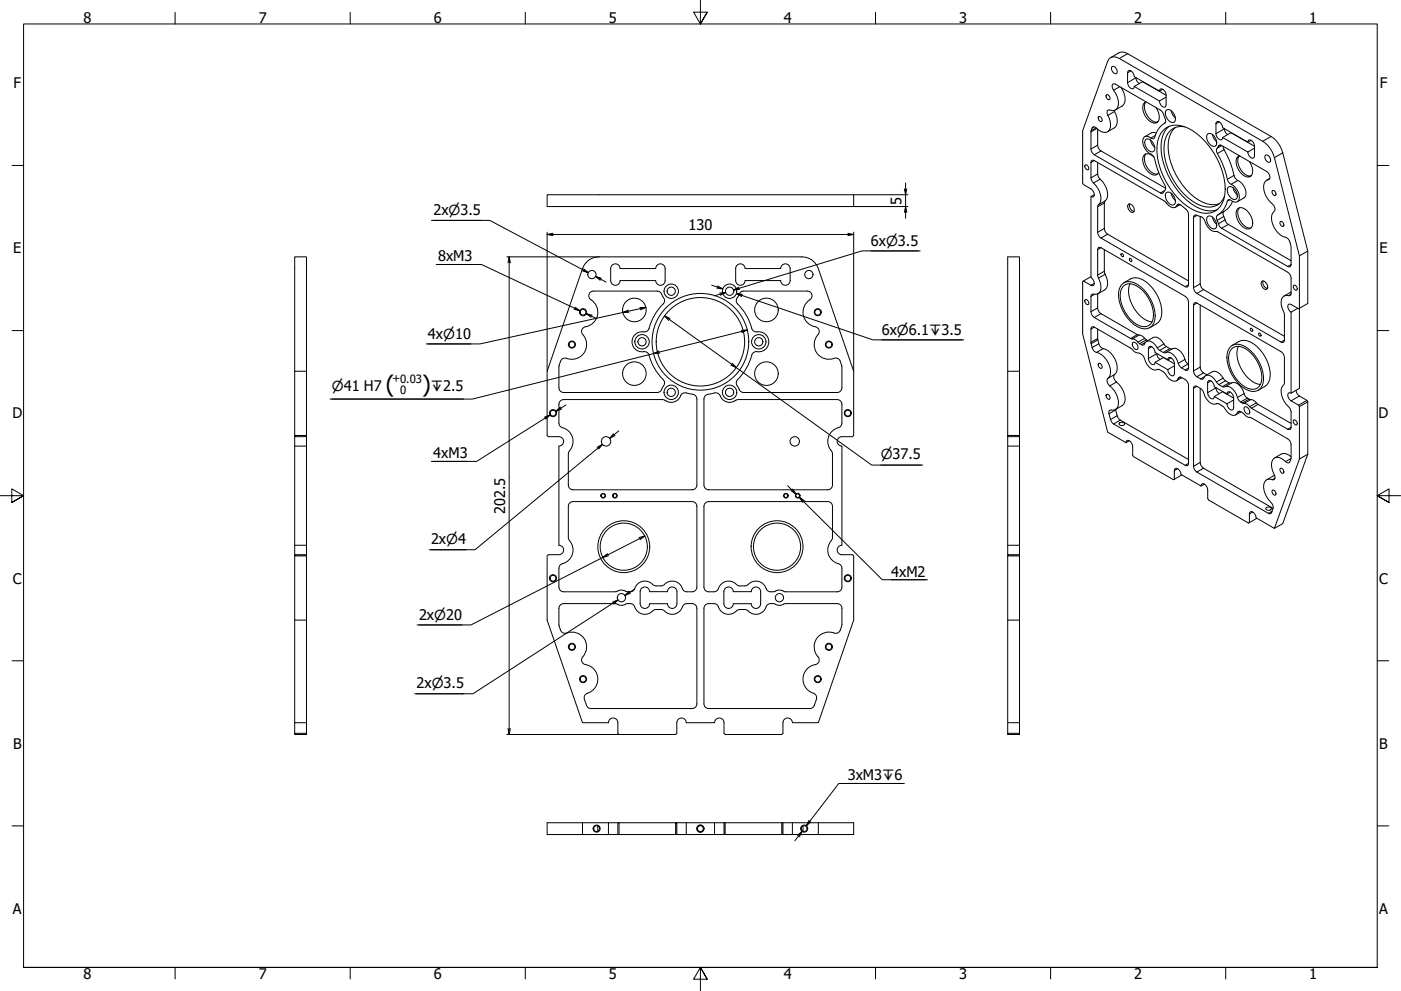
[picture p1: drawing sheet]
<svg xmlns="http://www.w3.org/2000/svg" width="594mm" height="420mm" viewBox="0 0 594 420" stroke-linecap="round" stroke-linejoin="round" font-family="sans-serif">
<defs><g id="words">
<g font-size="9.6">
<text x="163.6" y="166.1">(</text>
<text x="179" y="166.1">)</text>
</g>
<g font-size="6.2">
<text x="35.4" y="9.8">8</text>
<text x="109.7" y="9.8">7</text>
<text x="183.9" y="9.8">6</text>
<text x="258.2" y="9.8">5</text>
<text x="332.4" y="9.8">4</text>
<text x="406.7" y="9.8">3</text>
<text x="480.9" y="9.8">2</text>
<text x="555.2" y="9.8">1</text>
<text x="5.7" y="37.4">F</text>
<text x="585" y="37.4">F</text>
<text x="382.3" y="86.8" transform="rotate(-90 382.3 86.8)">5</text>
<text x="183.8" y="91.2">2x⌀3.5</text>
<text x="291.9" y="97.7">130</text>
<text x="5.6" y="107.4">E</text>
<text x="369.3" y="104.1">6x⌀3.5</text>
<text x="584.9" y="107.4">E</text>
<text x="185.8" y="110.9">8xM3</text>
<text x="181.5" y="143.6">4x⌀10</text>
<text x="373.9" y="141.8">6x⌀6.1↧3.5</text>
<text x="5.2" y="177.4">D</text>
<text x="584.5" y="177.4">D</text>
<text x="183.7" y="194.4">4xM3</text>
<text x="214.2" y="217.8" transform="rotate(-90 214.2 217.8)">202.5</text>
<text x="182.8" y="230.8">2x⌀4</text>
<text x="377.9" y="244.6">4xM2</text>
<text x="5.5" y="247.4">C</text>
<text x="584.8" y="247.4">C</text>
<text x="177.7" y="262.7">2x⌀20</text>
<text x="176.6" y="291.9">2x⌀3.5</text>
<text x="5.5" y="317.4">B</text>
<text x="584.8" y="317.4">B</text>
<text x="359.5" y="330.6">3xM3↧6</text>
<text x="5.5" y="387.4">A</text>
<text x="584.8" y="387.4">A</text>
<text x="35.4" y="415.1">8</text>
<text x="109.7" y="415.1">7</text>
<text x="183.9" y="415.1">6</text>
<text x="258.2" y="415.1">5</text>
<text x="332.4" y="415.1">4</text>
<text x="406.7" y="415.1">3</text>
<text x="480.9" y="415.1">2</text>
<text x="555.2" y="415.1">1</text>
</g>
<g font-size="5.9">
<text x="140.7" y="165.7">⌀41 H7</text>
<text x="182.7" y="165.7">↧2.5</text>
<text x="373.4" y="194.4">⌀37.5</text>
</g>
<g font-size="4.8">
<text x="166.3" y="162.1">+0.03</text>
<text x="169.7" y="167.2">0</text>
</g>
</g></defs>
<!-- layer: Visible (ISO) -->
<g fill="none" stroke="#000" stroke-width=".42">
<path d="M470.9 24.4l3.6-2a3.7 3.7 0 0 1 3.7 .4l60.8 35.1a11.8 11.8 0 0 1 4.9 6.9l10.6 41.6M471.4 28.4l.3-.3a2.01 2.01 0 0 1 1.6 3.2 2.22 2.22 0 0 1-1.9-2.9zM471.9 35.6l1.1 .1 19.1 11a8.4 8.4 0 0 1 2.1 5.2l-.3 .3a10.4 10.4 0 0 0-4.5 6.5 1.84 1.84 0 0 1-2.2-.7 1.78 1.78 0 0 0-2 .1 1.78 1.78 0 0 0-.7 1.8 6.6 6.6 0 0 0 4.1 5.8 5.7 5.7 0 0 1 1.6 4l2.5 6.6a5 5 0 0 1 1.5 4l-1.1 1.6-1-.1-28.1-16.2a3.1 3.1 0 0 1-1.4-2.4v-7.3l.8-2a2.4 2.4 0 0 1 2.6 1.3 2.82 2.82 0 0 0 3.3 .8 2.82 2.82 0 0 0 1.6-3l-.5-2.7a2.71 2.71 0 0 1-.4-3.7 2.84 2.84 0 0 0 3.2-.1 2.84 2.84 0 0 0 1.1-3 11 11 0 0 0-2.5-6l-.2-.8zM475.4 37.1a7 7 0 0 1 1.1 7.3l-3.5 2.2M481 36.7l-.4 .9a2.38 2.38 0 0 1-2.5-2.6v-4.1l.5-1a2.38 2.38 0 0 1 2.4 2.6l10.6 6.2 1.5-.9M481 36.7l10.6 6.1 2.9-1.6M481 36.7l3.5-2.1 10 5.8M481.7 32.9v.1a3.1 3.1 0 0 0 1.4 2.4M491.6 38.7l.5-1a2.39 2.39 0 0 1 2.4 2.6v4.2l-.4 .9a2.38 2.38 0 0 1-2.5-2.6M465.4 54.8v6.7a3.1 3.1 0 0 0 1.5 2.5l27.4 15.8M465.8 49.5l.4-.2a1.5 1.5 0 0 1 .9 2.3 1.49 1.49 0 0 1-1.3-2.1zM469.1 40.2a1.32 1.32 0 0 1 1.4 .6 1.32 1.32 0 0 1-.1 1.5 1.48 1.48 0 0 1-1.3-2.1z"/>
<path d="M472.4 46.8l.2 .5a6.3 6.3 0 0 1 .5 6.4l-3.5 2.2M485.9 59.1a3.1 3.1 0 0 1 3.7 2.9 1.69 1.69 0 0 1-1 2.4 3.8 3.8 0 0 1-2.7-5.3zM487.9 59.4a5 5 0 0 0 1.8 3.1M490.2 45.6a4.9 4.9 0 0 1 .5 6.3 4.4 4.4 0 0 1-5.2-3 5 5 0 0 1-.2-5.3l.6-.4a6.3 6.3 0 0 0 3.3 8.4l1.7 .1M490.2 56.5l-1.4-.4-3.4 1.9M493.3 55.1a8.7 8.7 0 0 1 10.2-.9 31 31 0 0 1 15.9 28.2 8.2 8.2 0 0 1-11.8 7.3 30.7 30.7 0 0 1-16.7-22.7 13.7 13.7 0 0 1 2.4-11.9zM493.9 52.2l-.1 .1M494.6 46.6a3.1 3.1 0 0 1 3.7 2.9 1.69 1.69 0 0 1-.9 2.5 3.8 3.8 0 0 1-2.8-5.4zM495.7 53.5a11.9 11.9 0 0 0-3.3 10.8 31.3 31.3 0 0 0 16.7 24.3 9.5 9.5 0 0 0 7 .3M496.6 46.9a4.9 4.9 0 0 0 1.8 3.1M498.4 54a11.4 11.4 0 0 0-2.9 10.5 29 29 0 0 0 14.8 21.4 9.1 9.1 0 0 0 6.7 .5M502.3 53.7a7 7 0 0 0-8.4 6.2 27.7 27.7 0 0 0 10.1 24.2 12.3 12.3 0 0 0 10.8 3.4 6.9 6.9 0 0 0 4.5-4.4"/>
<path d="M512.1 56.7a3.1 3.1 0 0 1 3.7 2.9 1.69 1.69 0 0 1-.9 2.5 3.8 3.8 0 0 1-2.8-5.4zM514.1 57a4.9 4.9 0 0 0 1.8 3.1M518.4 58.3l-.4 .9a2.38 2.38 0 0 1-2.4-2.5v-4.2l.4-.9a2.38 2.38 0 0 1 2.4 2.5l10.7 6.2M518.4 58.3l3.6-2 10 5.7M518.4 58.3l10.7 6.2M519.1 54.5v.1a3.1 3.1 0 0 0 1.5 2.5M530.5 59.5l-1.4 .8M460.1 70a1.31 1.31 0 0 1 1.4 .6 1.31 1.31 0 0 1-.1 1.4 1.48 1.48 0 0 1-1.3-2zM463 68l1 .1 30.4 17.7a3.3 3.3 0 0 0 4.3 1.9l1.1-1.2 1 .5a5.3 5.3 0 0 1 3.2 3.9v29.8l-.4 1-1-.2-35.7-20.6a3.1 3.1 0 0 1-1.5-2.4l.1-11.3a4.7 4.7 0 0 0 .7-6l-1.5-2.6a4.6 4.6 0 0 1-2.1-3.2v-6.5zM465.4 68.9v4.9a4.7 4.7 0 0 0 2.1 3.2 7.5 7.5 0 0 1 1.7 7.5l-.9 1.5v10.9a3.1 3.1 0 0 0 1.4 2.4l34.3 19.8M485.9 65.2a6.3 6.3 0 0 0 3.3 8.4l1.7 .2M489.3 66.6a3 3 0 0 0-4.2-.8 6.6 6.6 0 0 0 4.2 8.4l1.5-.4 .5-.6"/>
<path d="M516.9 61.6l1.1 .1 19.1 11a2.12 2.12 0 0 1 .8 3.5 3.1 3.1 0 0 0-2 4.1 11.2 11.2 0 0 0 4.2 6.7 2.09 2.09 0 0 1-.4 3.3 8.5 8.5 0 0 0 6 10.5 4.9 4.9 0 0 1 1.8 4.1v7.3l-.4 .9-.5 .1-28.6-16.4a8.5 8.5 0 0 1-2.1-5.2l.3-.3a10.4 10.4 0 0 0 4.5-6.5 1.82 1.82 0 0 1 2.2 .7 1.78 1.78 0 0 0 2-.1 1.78 1.78 0 0 0 .6-1.8 6.7 6.7 0 0 0-4-5.8 5.6 5.6 0 0 1-1.6-4l-2.5-6.6a5.1 5.1 0 0 1-1.5-4zM518.6 62l2.6 5.8 1.5 4.4a4.6 4.6 0 0 0 3 4.8 5.9 5.9 0 0 1 2.3 6.4l-3.3 2.1M520.9 79.3a3.1 3.1 0 0 1 3.7 2.9 1.68 1.68 0 0 1-1 2.4 3.8 3.8 0 0 1-2.7-5.3zM522.9 79.6a4.9 4.9 0 0 0 1.8 3.1M529.1 60.3l.4-.9a2.38 2.38 0 0 1 2.5 2.5v4.2l-.5 .9a2.38 2.38 0 0 1-2.4-2.5M529.8 68.5a4.9 4.9 0 0 1 .5 6.3 4.4 4.4 0 0 1-5.2-3 5 5 0 0 1-.2-5.4l.6-.4a6.3 6.3 0 0 0 3.3 8.4l1.7 .2M532 62.8l-2.9 1.7M536.5 66l.3-.3a2.02 2.02 0 0 1 1.5 3.1 2.22 2.22 0 0 1-1.8-2.8zM538.4 75.6l-1.3 .8M232 82.6h130v5h-130zM462.6 83.4l1 .1a2.38 2.38 0 0 0-1-3.4l-3.2-1.8-.3-.7v-22.2l10.6-29.4a3.1 3.1 0 0 1 4.9-1.2l60.8 35.1a11.7 11.7 0 0 1 5 6.9l10.6 41.7v22.2M464 82.5l-1.4 .9v34.3a2.38 2.38 0 0 1 1 3.4l-1-.1-3.2-1.9"/>
<path d="M478.6 86.5a2.4 2.4 0 0 1 2.1 3.4 2.18 2.18 0 0 1-2.1-1 2.18 2.18 0 0 1 0-2.4zM479 86.4a2.72 2.72 0 0 0 1.9 3.3M494.6 81.6a3.1 3.1 0 0 1 3.7 2.9 1.68 1.68 0 0 1-.9 2.5 3.8 3.8 0 0 1-2.8-5.4zM496.6 81.9a5 5 0 0 0 1.8 3.1M500.4 86.7l-2 1.2M506.4 91.3a4.4 4.4 0 0 1 3.9 1.3l.4 .6a5.5 5.5 0 0 0 5.3 5l30.1 17.2a3.1 3.1 0 0 1 1.4 2.5v6.5l-.5 1a2.66 2.66 0 0 0-3.8 2.7l.5 2.6 .9 2.7v10.8l-.1 .6-.7 .4-36.3-20.8a3.1 3.1 0 0 1-1.4-2.4v-29.8zM508.9 91.8v28.5a3.1 3.1 0 0 0 1.4 2.5l34.3 19.8M512.1 91.7a3.1 3.1 0 0 1 3.7 2.9 1.69 1.69 0 0 1-.9 2.5 3.8 3.8 0 0 1-2.8-5.4zM514.1 92a4.9 4.9 0 0 0 1.8 3.1M519 89.7a2.12 2.12 0 0 0 .3 2.8l.5 1.5 1 1.1 26.7 15.4M522.7 85.4a10.5 10.5 0 0 1-6.4 5.8M524.9 88.4a4 4 0 0 1 5.2 2.6 4.4 4.4 0 0 1 0 5.9 4.8 4.8 0 0 1-5.2-3.3 4.7 4.7 0 0 1 0-5.2z"/>
<path d="M525.5 88.1a6.3 6.3 0 0 0 3.3 8.4l1.7 .1M539.7 80.7a1.27 1.27 0 0 1 1.2 .8 1.27 1.27 0 0 1-.3 1.4 1.49 1.49 0 0 1-.9-2.2zM543 93.9a1.27 1.27 0 0 1 1.2 .7 1.27 1.27 0 0 1-.3 1.5 1.49 1.49 0 0 1-.9-2.2zM247 113.9l-15 43.5v27.2l.5 .5h4.5a2 2 0 0 1 2 2 2 2 0 0 1-2 2v42.1a2 2 0 0 1 2 2 2 2 0 0 1-2 2h-4.5l-.5 .5v27.2l15 43.5h11a2 2 0 0 1 2-2 2 2 0 0 1 2 2v4.5l.5 .5h24l.5-.5v-4.5a2 2 0 0 1 2-2 2 2 0 0 1 2 2h12a2 2 0 0 1 2-2 2 2 0 0 1 2 2v4.5l.5 .5h24l.5-.5v-4.5a2 2 0 0 1 2-2 2 2 0 0 1 2 2h11l15-43.5v-27.2l-.5-.5h-4.5a2 2 0 0 1-2-2 2 2 0 0 1 2-2v-42.1a2 2 0 0 1-2-2 2 2 0 0 1 2-2h4.5l.5-.5v-27.2l-15-43.5M247 113.9a7.4 7.4 0 0 1 7-5h86a7.4 7.4 0 0 1 7 5M259.5 112.4a2 2 0 0 1 2.2-.4 2 2 0 0 1 1.2 1.9h15.2a2 2 0 0 1 1.9-2 2 2 0 0 1 2 2v5.1a2 2 0 0 1-2 2 2 2 0 0 1-1.9-2h-15.2a2 2 0 0 1-2 2 2 2 0 0 1-2-2l.1-5.1zM312.5 112.4a2 2 0 0 1 2.2-.4 2 2 0 0 1 1.2 1.9h15.2a2 2 0 0 1 2-2 2 2 0 0 1 2 2l-.1 5.1a2 2 0 0 1-2 2 2 2 0 0 1-1.9-2h-15.2a2 2 0 0 1-2 2 2 2 0 0 1-2-2l.1-5.1zM462.6 117.3l-3.5 2v22.3l10.6 41.6 7.8 4.5 1.4-.8M465.9 104.9l1 .1 35.7 20.6a3.1 3.1 0 0 1 1.4 2.5v28l-.4 .9a4.8 4.8 0 0 1-4.4-4.2 4.3 4.3 0 0 0-5.4-3.2 6.1 6.1 0 0 1-3.8-3.2 3.1 3.1 0 0 0-4.2-1.4l-.7 1.2-.5 .1-1.3-.6a4.8 4.8 0 0 0-3.9-2.2l-15.4-8.9a3.1 3.1 0 0 1-1.4-2.4v-6.5l.5-1a2.66 2.66 0 0 0 3.8-2.7l-.5-2.7-1-2.7v-10.8zM468.3 105.8v9.2l.3 1.3a5.1 5.1 0 0 1-.2 6.6l-2.8 1.6M475.5 107.5a.92 .92 0 0 1 .9 1.2l-.2 .2a.98 .98 0 0 1-.7-1.4zM476.6 119.9a7.1 7.1 0 0 1 10.8 .8 16.1 16.1 0 0 1 5.1 13.5 6.5 6.5 0 0 1-4.9 4.7"/>
<path d="M479 109.6a.92 .92 0 0 1 .9 1.1l-.2 .2a.98 .98 0 0 1-.7-1.3zM535 119.3a2.18 2.18 0 0 1 2.1 1 2.18 2.18 0 0 1 0 2.4 2.39 2.39 0 0 1-2.1-3.4zM535.6 119.1a2.72 2.72 0 0 0 1.8 3.2M551 108.5l3.5-2.1v22.3l-3.5 2M460.1 127.1a1.31 1.31 0 0 1 1.4 .6 1.31 1.31 0 0 1-.1 1.5 1.48 1.48 0 0 1-1.3-2.1zM463 138.6l1 .1 15.4 8.9a4.8 4.8 0 0 0 3.9 2.2 4.1 4.1 0 0 1 2.5 3.6 4.3 4.3 0 0 0 5.4 3.1 6.2 6.2 0 0 1 3.8 3.3 3.1 3.1 0 0 0 4.2 1.3l.7-1.1a4.2 4.2 0 0 1 4.1 3.4v33.1l-.4 .9-1-.1-30.4-17.5a5.8 5.8 0 0 1-2-5.1l.5-.8a2.72 2.72 0 0 0 3.6-2.9 10.4 10.4 0 0 0-4.3-8 2.09 2.09 0 0 1 .4-3.2 8.4 8.4 0 0 0-5.4-10.4 4.3 4.3 0 0 1-2.4-4.3v-5.6zM465.4 139.5a13 13 0 0 0 .8 7 3.1 3.1 0 0 0 2.6 1.6 9.2 9.2 0 0 1 4.8 9.1l-.4 .9a2.24 2.24 0 0 0 .2 3.9 8.2 8.2 0 0 1 3.1 9.4l-3.4 2.4a5.3 5.3 0 0 0 2 4.3l28.9 16.7M465.4 124.6v5.9a3.1 3.1 0 0 0 1.5 2.5l15.4 8.9a4.8 4.8 0 0 1 3.8 2.2l.6 .3M475.9 120.3a6.1 6.1 0 0 1 8 1.4 16.5 16.5 0 0 1 5.8 13.8 4.5 4.5 0 0 1-7.3 3.1 16.2 16.2 0 0 1-7.8-16zM476.2 121.5a5.1 5.1 0 0 1 7.2 .7 15.1 15.1 0 0 1 5.6 12.8 4.1 4.1 0 0 1-2.7 3.4 4.1 4.1 0 0 1-4.2-.8 15.2 15.2 0 0 1-7-13.8zM479.2 120.3a13.1 13.1 0 0 0 4.2 13.5 8.6 8.6 0 0 0 5.1 2.7M506.5 128.4l1 .1 35.7 20.6a3.1 3.1 0 0 1 1.4 2.5l-.1 11.3a4.7 4.7 0 0 0-.6 5.9l1.5 2.6a4.7 4.7 0 0 1 2.1 3.2v6.6l-.1 .5-.8 .5-16-9.1a4.8 4.8 0 0 0-3.8-2.2 4.2 4.2 0 0 1-2.5-3.6 4.3 4.3 0 0 0-5.4-3.2 6.1 6.1 0 0 1-3.8-3.2 3.1 3.1 0 0 0-4.2-1.4l-.7 1.2a4.2 4.2 0 0 1-4.1-3.4v-28z"/>
<path d="M508.9 129.3v26.3a3.7 3.7 0 0 0 2.9 3.3M530.2 139.3l.2-.2a.98 .98 0 0 1 .7 1.4 .93 .93 0 0 1-.9-1.2zM547.5 132.3v34.4M547.5 123.8l-3 1.7M548.7 120.9a1.28 1.28 0 0 1 1.2 .8 1.28 1.28 0 0 1-.3 1.4 1.5 1.5 0 0 1-.9-2.2zM550.3 130.7l-2.8 1.6M551 130.7l-.3 .2-3.2-1.8-1-.1a2.38 2.38 0 0 0 1 3.3M551 130.7v33.9l-3.5 2.1M125 157.4v-48.5h5v48.5M353.7 151.9a6.3 6.3 0 0 1-7.5-2.5 6.3 6.3 0 0 1 .9-7.9 2.19 2.19 0 0 0-2.2-3.2 6.3 6.3 0 0 1-4.4-5.4 6.3 6.3 0 0 1 3.3-6.1 2 2 0 0 0 .4-2.2 2 2 0 0 0-1.9-1.2h-27a2.97 2.97 0 0 0-2.4 2.5 2.37 2.37 0 0 0 .7 3.8 27.8 27.8 0 0 1 5.7 10.4l.8 .5a5 5 0 0 1 5.6 2.6 4.3 4.3 0 0 1-.8 4.5 4.3 4.3 0 0 1-4.4 1.4l-.9 .3-.6 .7a27.3 27.3 0 0 1-6.7 11.7l-.1 .9 .7 1.3a2.97 2.97 0 0 0 2.4 2.4l40.2-.1 1.2-.9 .3-1v-8.9l-.7-2.4a2 2 0 0 0-2.6-1.2M427.3 157.4h5v27.2M432.3 157.4v-48.5h-5v75.7"/>
<path d="M465.8 154.1l.4-.1a1.5 1.5 0 0 1 .9 2.2 1.48 1.48 0 0 1-1.3-2.1zM480.2 145.4l.4-.3a2.01 2.01 0 0 1 1.5 3.1 2.22 2.22 0 0 1-1.9-2.8zM486.1 144.7l2.9-1.6a4 4 0 0 1 4.5 2.7 4.8 4.8 0 0 0 3.5 2.1M489.8 153.6l5.4 3.1 2.8-1.6M489.8 153.6l3.5-2 4.7 2.7M490.5 149.9a3.1 3.1 0 0 0 1.4 2.5M490.5 149.9h.1M490.8 156.6l-.2 .1M494.3 149.5l2.9-1.7a4.4 4.4 0 0 1 4.9 3.4 4.5 4.5 0 0 0 1.9 3.2M495.2 152.6l.4-1a2.38 2.38 0 0 1 2.4 2.6M496.6 151.7l-1.4 .9-5.4-3.1a2.38 2.38 0 0 0-2.4-2.6l-.4 .9v4.2a2.39 2.39 0 0 0 2.4 2.5l.4-.9M498 154.2v4.2l-.4 .9a2.39 2.39 0 0 1-2.4-2.6"/>
<path d="M511.2 159.2l2.9-1.6a4 4 0 0 1 4.5 2.7 4.8 4.8 0 0 0 3.5 2.1M521.5 147.3a5.4 5.4 0 0 1 7.6 .4 16.3 16.3 0 0 1 6.4 15.1 4.3 4.3 0 0 1-6.4 2.7 16.4 16.4 0 0 1-8.7-15.7zM522.1 148a5.1 5.1 0 0 1 7.3 .7 15.1 15.1 0 0 1 5.6 12.8 4.1 4.1 0 0 1-2.7 3.5 4.1 4.1 0 0 1-4.3-.9 15.1 15.1 0 0 1-6.9-13.7zM522.5 146.4a7.1 7.1 0 0 1 10.8 .8 16.1 16.1 0 0 1 5.1 13.5 6.5 6.5 0 0 1-4.9 4.8M525.1 146.8a13.2 13.2 0 0 0 4.2 13.6 8.5 8.5 0 0 0 5.2 2.6M533.7 141.3l.2-.2a.97 .97 0 0 1 .7 1.4 .93 .93 0 0 1-.9-1.2zM239 166.4l-1.4-.6-.6-1.4v-9.1l.7-2.2a2.28 2.28 0 0 1 3.5-.9 6.4 6.4 0 0 0 7-3.5 6.4 6.4 0 0 0-1.5-7.6 2.21 2.21 0 0 1 2.4-2.8 6.3 6.3 0 0 0 4.4-5.4 6.3 6.3 0 0 0-3.3-6.1 2 2 0 0 1-.4-2.2 2 2 0 0 1 1.9-1.2h27a2.97 2.97 0 0 1 2.4 2.5 2.37 2.37 0 0 1-.7 3.8 27.7 27.7 0 0 0-5.7 10.4l-.8 .5a5 5 0 0 0-5.5 2.6 4.3 4.3 0 0 0 .7 4.5 4.3 4.3 0 0 0 4.4 1.4l.9 .3 .6 .7a27.1 27.1 0 0 0 6.7 11.7l.1 .9-.7 1.3a2.97 2.97 0 0 1-2.4 2.4h-39.7M239 169.4l-1.4 .6-.6 1.4v8l.7 1.5a6.4 6.4 0 0 1 3.4 10.8l-.1 14 .3 1 1.2 .9 51 .1 1.4-.6 .6-1.4M288.6 167.8a4.5 4.5 0 0 1-7.1 1.7l-42.5-.1M288.6 167.8a2.54 2.54 0 0 1 3.8-.9 2.72 2.72 0 0 1 3.1 2.3M295.5 169.2v36.5M299 167.8l.7-.5 1.4-.3a3.7 3.7 0 0 1 4.1 .4 4.6 4.6 0 0 0 7.3 2.1h43l1.2 .9 .3 1v8l-.7 1.5a6.4 6.4 0 0 0-3.4 10.8l.1 14-.3 1-1.2 .9-51 .1-1-.3-.7-.7-.3-1v-36.5z"/>
<path d="M469.1 167.3a1.31 1.31 0 0 1 1.4 .5 1.31 1.31 0 0 1-.1 1.5 1.48 1.48 0 0 1-1.3-2zM474.8 179.2a1.53 1.53 0 0 1 2.1 .5 1.32 1.32 0 0 1-1.2 .7 1.32 1.32 0 0 1-1.2-.8zM501.1 160.1l-2.3 1.3M506.5 163.7a4.8 4.8 0 0 1 4.4 4.2 4.3 4.3 0 0 0 5.4 3.1 6.2 6.2 0 0 1 3.8 3.3 3.1 3.1 0 0 0 4.2 1.3l.7-1.1 .5-.2 1.3 .6a4.8 4.8 0 0 0 3.8 2.3l15.5 8.9a3.1 3.1 0 0 1 1.4 2.4v5.6l-.8 2.1a2.41 2.41 0 0 1-2.6-1.4 2.81 2.81 0 0 0-3.4-.7 2.81 2.81 0 0 0-1.5 3l.5 2.7a3.6 3.6 0 0 1 .8 3.4l-.4 .3a2.85 2.85 0 0 0-3.2 .1 2.85 2.85 0 0 0-1.1 3 11 11 0 0 0 3.6 7 3.2 3.2 0 0 1-1 4.2l-30.9-17.7a3.1 3.1 0 0 1-1.4-2.4v-33.1zM508.9 164.6v31.5a3.1 3.1 0 0 0 1.4 2.4l29.5 17M514.9 168.1l3.5-2 4.7 2.7M514.9 168.1l5.4 3.1M515.6 164.4a3.1 3.1 0 0 0 1.4 2.5M515.9 171.1l-.2 .1M519.4 164l2.9-1.7a4.4 4.4 0 0 1 4.9 3.4 4.5 4.5 0 0 0 4.4 4l1.9 1.7 14 8.1M520.3 167.1l.4-1a2.38 2.38 0 0 1 2.4 2.6v4.1l-.4 1a2.38 2.38 0 0 1-2.4-2.6M520.3 167.1l-5.4-3.2a2.38 2.38 0 0 0-2.4-2.5l-.4 .9v4.2a2.38 2.38 0 0 0 2.4 2.5l.4-.9"/>
<path d="M521.7 166.2l-1.4 .9M523.1 169.6l-2.8 1.6M526.2 174.6l-2.3 1.3M527.6 172.7l.4-.2a2.01 2.01 0 0 1 1.5 3.1 2.22 2.22 0 0 1-1.9-2.9zM547.5 166.7l-1-.1a2.39 2.39 0 0 0 1 3.4l3.2 1.8M548.7 178a1.28 1.28 0 0 1 1.2 .8 1.28 1.28 0 0 1-.3 1.4 1.5 1.5 0 0 1-.9-2.2zM549.6 165.5a3.1 3.1 0 0 0 1.4 2.4l3.2 1.8M550.7 171.8l3.5-2.1 .3 .7-3.5 2zM554.5 170.4v22.2l-3.5 2v-22.2M125 184.6h5v.5h-5zM125 184.6v-27.2h5v27.2M125 185.1v4"/>
<path d="M130 185.1v4M427.3 184.6h5v.5h-5M427.3 185.1v50.1M427.3 189.1h5v42.1M427.3 184.6v.5M432.3 185.1v4M477.5 187.7l.4-.9a2.38 2.38 0 0 1 2.4 2.5v3.7l.3 .6 17 9.8 3.6-2M543 198.5a1.27 1.27 0 0 1 1.2 .8 1.27 1.27 0 0 1-.3 1.4 1.49 1.49 0 0 1-.9-2.2zM547.5 193.6a4 4 0 0 0-4.2-1.1l-2.9 1.7M551 194.6l-10.6 29.4-7.8-4.5a2.38 2.38 0 0 0-2.4-2.5l-.4 .9v3.7M554.5 192.6l-10.6 29.4-3.5 2M295.5 214.7l-.6-1.5-1.4-.5h-51l-1.2 1-.3 1 .1 13.9a6.4 6.4 0 0 1-3.4 10.8l-.7 1.5v8l.6 1.4 1.4 .6"/>
<path d="M295.5 214.7v34.2M299.1 213.2l1.4-.5h51l1.2 1 .3 1-.1 13.9a6.4 6.4 0 0 0 3.4 10.8l.7 1.5v8l-.3 1-.7 .7-1 .3h-22.1a4.4 4.4 0 0 0-4.8 0 2.61 2.61 0 0 1-3.5-2 4.7 4.7 0 0 0-8-.7h-3.7a4.8 4.8 0 0 0-4.8-1.8 4.8 4.8 0 0 0-3.7 3.6l-.3 .4a3.9 3.9 0 0 1-3.6 .5l-1.4-.6-.6-1.4v-34.2zM498 203.2v-3.7l.4-.9a2.38 2.38 0 0 1 2.4 2.6l8.5 4.9M509.3 206.1l.4-1a2.39 2.39 0 0 1 2.4 2.6v3.7l.4 .6 16.9 9.8 .4-.2M510.7 205.2l-1.4 .9M533 219.7l-3.2 1.9M536.8 215.3a1.43 1.43 0 0 1 2.3 .5 1.52 1.52 0 0 1-2.4-.1zM539.7 207.8a1.28 1.28 0 0 1 1.2 .7 1.28 1.28 0 0 1-.3 1.5 1.5 1.5 0 0 1-.9-2.2zM540.5 201.6l-3.4 1.8M125 235.2h5v.5h-5zM125 235.7v27.2h5v-27.2M125 235.2v-4h5v4"/>
<path d="M125 231.2v-42.1h5v42.1M427.3 235.2h5v.5h-5zM427.3 235.7v27.2h5v-27.2M427.3 231.2h5v4M239 255.9h22.1a4.4 4.4 0 0 0 4.8 0 2.6 2.6 0 0 1 3.5 2 4.7 4.7 0 0 0 8 .7h3.7a4.8 4.8 0 0 0 4.8 1.8 4.8 4.8 0 0 0 3.7-3.6l.3-.3a3.9 3.9 0 0 1 3.6-.6l1.4 .6 .6 1.4M239 255.9l-1.4 .6-.6 1.4v7.1l.7 2.2a2.28 2.28 0 0 0 3.5 .9 6.4 6.4 0 0 1 7 3.5 6.4 6.4 0 0 1-1.5 7.6 2.25 2.25 0 0 0 2.5 2.8 6.4 6.4 0 0 1 4.3 6.4 6.4 6.4 0 0 1-5.1 5.9l-.5 .6-.2 1.2 1 3 .5 .8 1.4 .5h42.9l1.4-.6 .6-1.4M271.5 256a2 2 0 0 0 1.9 2 2 2 0 0 0 2-2M271.5 256v-5.1a2 2 0 0 1 2-2 2 2 0 0 1 2 2h7.6a2 2 0 0 1 1.9-2 2 2 0 0 1 2 2l.1 5.1M275.5 256h7.6M283.1 256a2 2 0 0 0 1.9 2 2 2 0 0 0 2-2M295.5 248.9l-.6 1.4a3.9 3.9 0 0 1-3.7 .6l-1.3-.5a5.3 5.3 0 0 0-5.2-4l-1.9 .5-2.1 1.5-3.3-.2a4.8 4.8 0 0 0-4.8-1.8 4.8 4.8 0 0 0-3.7 3.6 4 4 0 0 1-4.8 .2h-1.2l-2.1 .7h-21.8M295.5 257.9v40.5"/>
<path d="M306.9 250.9v5.1M307 256a2 2 0 0 0 2 2 2 2 0 0 0 1.9-2M307 250.9a2 2 0 0 1 2-2 2 2 0 0 1 1.9 2h7.6a2 2 0 0 1 2-2 2 2 0 0 1 2 2v5.1M310.9 256h7.6M318.6 256a2 2 0 0 0 2 2 2 2 0 0 0 1.9-2M125 262.9v43.5M130 262.9v43.5h-5v4.5M353.7 268.4a2 2 0 0 0 2.6-1.2l.7-2.4v-6.9l-.3-1-.7-.7-1-.3h-22.1a4.4 4.4 0 0 1-4.8 0 2.6 2.6 0 0 0-3.5 2 4.7 4.7 0 0 1-8 .7h-3.7a4.8 4.8 0 0 1-4.8 1.8 4.8 4.8 0 0 1-3.7-3.6l-.3-.3a3.9 3.9 0 0 0-3.6-.6l-1.4 .6-.6 1.4v40.5l.6 1.4 1.4 .6h42.9l1-.2 .7-.7 1.1-3a2.29 2.29 0 0 0-2.2-2.9 6.4 6.4 0 0 1-3.3-7 6.4 6.4 0 0 1 5.8-5.1 2.26 2.26 0 0 0-.2-3.8 6.3 6.3 0 0 1 .3-7.4 6.3 6.3 0 0 1 7.1-1.9M427.3 262.9v48M432.3 262.9v43.5M125 310.9h5v.5h-5zM130 306.4v4.5"/>
<path d="M427.3 310.9h5v.5h-5zM427.3 306.4h5v4.5M247 348.8h-15v5h15M253.5 350.2v2.2M258 348.8h-11v5h11M262 348.8h-4v5h4M262 353.8h.5M262.5 348.8h-.5v5M286.5 348.8h.5v5h-.5v-5h-24v5h24M287 348.8h4M291 348.8v5h-4M291 348.8h16"/>
<path d="M303 348.8v5h-12M303 353.8h4M307 348.8v5h.5v-5M307 348.8h25M307.5 353.8h24M331.5 348.8v5h.5v-5M332 348.8h30v5h-15M336 348.8v5h-4M340.5 350.2v2.2M347 348.8v5h-11"/>
<circle cx="251" cy="116.4" r="1.75"/>
<circle cx="343" cy="116.4" r="1.75"/>
<circle cx="247.2" cy="132.4" r="1.23"/>
<circle cx="269" cy="131.4" r="5"/>
<circle cx="284.6" cy="123.5" r="1.75"/>
<circle cx="284.6" cy="123.5" r="3.1"/>
<circle cx="309.4" cy="123.5" r="3.1"/>
<circle cx="309.4" cy="123.5" r="1.75"/>
<circle cx="325" cy="131.4" r="5"/>
<circle cx="346.8" cy="132.4" r="1.23"/>
<circle cx="242.5" cy="146.1" r="1.23"/>
<circle cx="269" cy="158.4" r="5"/>
<circle cx="272.2" cy="144.9" r="1.75"/>
<circle cx="272.2" cy="144.9" r="3.1"/>
<circle cx="297" cy="144.9" r="20.5"/>
<circle cx="297" cy="144.9" r="18.8"/>
<circle cx="321.8" cy="144.9" r="3.1"/>
<circle cx="321.8" cy="144.9" r="1.75"/>
<circle cx="325" cy="158.4" r="5"/>
<circle cx="351.5" cy="146.1" r="1.23"/>
<circle cx="234.5" cy="175.2" r="1.23"/>
<circle cx="284.6" cy="166.3" r="1.75"/>
<circle cx="284.6" cy="166.3" r="3.1"/>
<circle cx="309.4" cy="166.3" r="3.1"/>
<circle cx="309.4" cy="166.3" r="1.75"/>
<circle cx="359.5" cy="175.2" r="1.23"/>
<circle cx="257" cy="187.1" r="2"/>
<circle cx="337" cy="187.1" r="2"/>
<circle cx="255.7" cy="210.2" r=".79"/>
<circle cx="260.7" cy="210.2" r=".79"/>
<circle cx="333.3" cy="210.2" r=".79"/>
<circle cx="338.3" cy="210.2" r=".79"/>
<circle cx="264.5" cy="231.8" r="11"/>
<circle cx="264.5" cy="231.8" r="10"/>
<circle cx="329.5" cy="231.8" r="10"/>
<circle cx="329.5" cy="231.8" r="11"/>
<circle cx="234.5" cy="245.2" r="1.23"/>
<circle cx="263.5" cy="253.4" r="1.75"/>
<circle cx="330.5" cy="253.4" r="1.75"/>
<circle cx="359.5" cy="245.2" r="1.23"/>
<circle cx="242.5" cy="274.2" r="1.23"/>
<circle cx="351.5" cy="274.2" r="1.23"/>
<circle cx="247.2" cy="287.9" r="1.23"/>
<circle cx="346.8" cy="287.9" r="1.23"/>
<circle cx="253" cy="351.3" r="1.23"/>
<circle cx="297" cy="351.3" r="1.23"/>
<circle cx="341" cy="351.3" r="1.23"/>
</g>
<!-- layer: Visible Narrow (ISO) -->
<g fill="none" stroke="#000" stroke-width=".42">
<path d="M474.8 36.8l-2.6 1.5M478.2 22.8l-3.6 2M479.6 30l-1.5 .9M481.7 33l-3.6 2M464 53.8l-.9 .5M464.8 54.2l-2.1 1.2M465.1 54.5l-2.5 1.4M472.6 47.3l-2.8 1.6M489.9 57.5l-1.9 1M493.9 52.2h.1M517 51.7l-1.4 .8M519.1 54.6l-3.5 2.1"/>
<path d="M539 57.9l-3.6 2M464 68.1l-1.4 .8M465.4 61.5l-2.8 1.7M465.4 73.8l-2.8 1.6M466.5 76l-2.8 1.6M466.9 64l-2.9 1.6M517.6 61.5l-.9 .5M518.1 61.7l-2 1.1M519 63.5l-2.8 1.6M523.3 74.4l-2.9 1.6M524.9 76.5l-2.9 1.6M538.3 75.9l-.4 .3"/>
<path d="M543.9 64.8l-3.5 2M468.3 96.9l-2.9 1.6M468.3 86l-2.9 1.7M468.6 85.2l-2.8 1.6M469.7 99.3l-2.8 1.6M493.8 80.9l-1.7 .9M499.9 86.6l-.8 .4M507.5 91.3l-1.4 .9M518.9 91.8l-2.8 1.6M519.5 93.2l-2.8 1.7M520.8 95.1l-2.8 1.7M521.5 84.7l-1.1 .6"/>
<path d="M466.9 105l-1.5 .8M468.3 115l-2.9 1.6M468.6 116.3l-2.8 1.6M547.5 112.2l-1.4 .8M464 138.7l-1.4 .8M464 120.1l-1.4 .9M464.1 124.8l-1.5 .9M465.4 130.5l-2.8 1.7M466.9 133l-2.9 1.6M504 120.7l-1.4 .8M507.5 128.5l-1.4 .8M508.9 120.3l-2.8 1.7"/>
<path d="M510.3 122.8l-2.8 1.6M547.4 124.8l-1 .6M465.4 143.5l-2.8 1.6M465.5 144.1l-2.8 1.6M465.9 145.7l-2.8 1.7M467.8 147.8l-2.8 1.6M472.6 158.8l-2.8 1.6M482.3 141.9l-2.9 1.6M483 142.1l-2.8 1.6M485.4 143.4l-2.9 1.7M485.6 145.2l-1.6 1M486.1 144.1l-2.8 1.6"/>
<path d="M488.4 147l-1.4 .8M490.5 149.9l-3.5 2.1M490.8 156.6l-.1 .1M493.5 145.8l-2.8 1.7M494.6 146.9l-2.9 1.7M496.1 147.8l-2.9 1.6M500.6 159.9l-1 .5M502.5 152.4l-2.9 1.6M503.8 154.3l-2.8 1.6M504 156.1l-1.4 .8M508.9 155.6l-2.8 1.7M510.3 158.1l-2.8 1.6"/>
<path d="M510.7 159.7l-1.6 .9M544.6 144.2l-1.4 .8M473.1 173.8l-2.8 1.6M473.4 162l-2.8 1.6M473.7 176.3l-2.8 1.6M475.1 178.1l-2.9 1.7M507.5 163.8l-1.4 .8M513.5 161.5l-1.4 .8M515.6 164.4l-3.5 2.1M515.9 171.1h-.1M518.6 160.3l-2.8 1.7M519.7 161.4l-2.9 1.7"/>
<path d="M521.2 162.3l-2.9 1.6M525.7 174.4l-1 .5M527.6 166.9l-2.9 1.6M528.9 168.8l-2.8 1.6M529.6 169.2l-2.8 1.7M530.4 169.4l-2.9 1.7M532.7 170.8l-2.8 1.6M533.5 171.4l-2.9 1.7M551 167.9l-3.5 2.1M499.4 198.7l-1.4 .8M504 196.5l-1.4 .8M508.9 196.1l-2.8 1.6"/>
<path d="M510.3 198.5l-2.8 1.6M547.5 194.4l-2.4 1.3M547.5 181.2l-1.4 .8M531.2 217.1l-1.4 .8M539.4 216.8l-1.5 .9M540.7 202.7l-1.2 .7"/>
<circle cx="247.2" cy="132.4" r="1.5"/>
<circle cx="346.8" cy="132.4" r="1.5"/>
<circle cx="242.5" cy="146.1" r="1.5"/>
<circle cx="351.5" cy="146.1" r="1.5"/>
<circle cx="234.5" cy="175.2" r="1.5"/>
<circle cx="359.5" cy="175.2" r="1.5"/>
<circle cx="255.7" cy="210.2" r="1"/>
<circle cx="260.7" cy="210.2" r="1"/>
<circle cx="333.3" cy="210.2" r="1"/>
<circle cx="338.3" cy="210.2" r="1"/>
<circle cx="234.5" cy="245.2" r="1.5"/>
<circle cx="359.5" cy="245.2" r="1.5"/>
<circle cx="242.5" cy="274.2" r="1.5"/>
<circle cx="351.5" cy="274.2" r="1.5"/>
<circle cx="247.2" cy="287.9" r="1.5"/>
<circle cx="346.8" cy="287.9" r="1.5"/>
<circle cx="253" cy="351.3" r="1.5"/>
<circle cx="297" cy="351.3" r="1.5"/>
<circle cx="341" cy="351.3" r="1.5"/>
</g>
<!-- layer: Border (ISO) -->
<g fill="none" stroke="#000" stroke-width=".42">
<path d="M74.2 5.3v4.9M148.5 5.3v4.9M222.7 5.3v4.9M297 .2v10l-2.9-5h5.8l-2.9 5 2.9-5M371.2 5.3v4.9M445.5 5.3v4.9M519.7 5.3v4.9M5.1 70.2h4.9M584 70.2h4.9M5.1 140.2h4.9M584 140.2h4.9M0 210.2h10l-5-2.9v5.7l5-2.8-5 2.8"/>
<path d="M594 210.2h-10l5-2.9v5.7l-5-2.8 5 2.8M5.1 280.2h4.9M584 280.2h4.9M5.1 350.2h4.9M584 350.2h4.9M10 410.2v-400h574v400h-574h574M74.2 410.2v4.9M148.5 410.2v4.9M222.7 410.2v4.9M299.9 415.2l-2.9-5 2.9 5h-5.8l2.9-5v10M371.2 410.2v4.9M445.5 410.2v4.9"/>
<path d="M519.7 410.2v4.9"/>
</g>
<!-- layer: Dimension (ISO) -->
<g fill="none" stroke="#000" stroke-width=".42">
<path d="M384 77.6v5l-.5-2.5M183 93.4h24.7l41.8 22.2-2-1.6M183.8 93.4h20.1M232 99.4l2.5 .5M232 98.4v59M234.5 98.9l-2.5 .5h130l-2.5 .5M359.5 98.9l2.5 .5M362 87.6h23M362 82.6h23M362 98.4v59M384.5 90.1l-.5-2.5v5M384.5 80.1l-.5 2.5v5l-.5 2.5"/>
<path d="M185 112.1h19.1l41.8 19.6-2.1-1.5M185.8 112.1h14.5M214.9 108.9h39.1M215.9 108.9l-.5 2.5M216.4 111.4l-.5-2.5v202.5l-.5-2.5M247.2 114.4l2.3 1.2-2.5-.7M252.5 117.2l2 1.6M255 118l-2.5-.8 4.5 2.4M369.3 106.4h20.1M390.2 106.4h-24.7l-54.5 16.6 2.6-.3M243.6 130.7l2.3 1-2.5-.6M248.6 133l2.1 1.5"/>
<path d="M251.1 133.6l-2.5-.6 4.5 2.1M266.7 132.4l-2.6 .1-60.6 13.3h-22.8M271.5 131.4l2.4-1.1-9.8 2.2 2.4-1M273.9 130.3l-2.6 .1M281.8 134l1.7 1.8M284.1 135l-2.3-1 30.4 21.9-2.3-1.1M301.8 120.9l4.7 1.6-2.5-.3M304.3 121.2l2.2 1.3M305.5 125.2l2.2-1.2-4.8 1.4M307.7 124l-2.5 .2M313.3 121.8l-2.3 1.2 2.4-.8M314.5 125.7l-2.2-1.2 57.8 19.6h38.6"/>
<path d="M314.8 124.8l-2.5-.3 2.3 .8M316.9 139.9l-2.6 .1M181.5 145.8h18.2M279.7 149.8l-2.6 .1-76.8 19.3h-60.4M310.5 154l1.7 1.9 57.4 41.3h21.7M314.6 141l2.3-1.1-39.8 10 2.3-1.1M373.9 144.1h34M140.7 169.2h55.8M230.8 176.9l2.4-.9-31.1 19.6h-19.2M231.1 177.3l2.1-1.3-1.8 1.7M238.2 173.4l-2.4 1M240 171.7l-4.2 2.7 1.8-1.8"/>
<path d="M183.7 195.6h14.6M253.2 189.6l2.3-1.2-54.1 44.7h-19.4M253.5 190l2-1.6-1.6 2M260.8 184.7l-2.3 1.2M262.4 182.7l-3.9 3.2 1.6-2M373.4 197.2h17.1M334 205.9l3.5 3.6-2.1-1.5M336.1 207.3l1.4 2.2M340.4 213l-1.4-2.1 35.1 34.9h19.2M341.1 212.3l-2.1-1.4 1.7 1.7M182.8 233.1h14.8M258.1 235.6l-2.5 .7-55.9 28.7h-22.8"/>
<path d="M271.4 228.8l2-1.6-17.8 9.1 2-1.5M273.4 227.2l-2.5 .7M259.7 255.3l2.3-.9-61.5 39.7h-24.7M259.9 255.7l2.1-1.3-1.8 1.7M267.3 251.5l-2.3 1M269.2 249.7l-4.2 2.8 1.8-1.8M377.9 245.8h14.6M177.7 265h18.2M176.6 294.1h20.1M214.9 311.4h47.6M216.4 308.9l-.5 2.5M359.5 332.2h23.2"/>
<path d="M383.5 332.2h-27.8l-13.8 17.9 1.9-1.7M339 354.8l1.1-2.3-3.1 4M340.1 352.5l-1.9 1.7M343 347.8l-1.1 2.3 1.5-2"/>
</g>
<use href="#words"/>
</svg>
